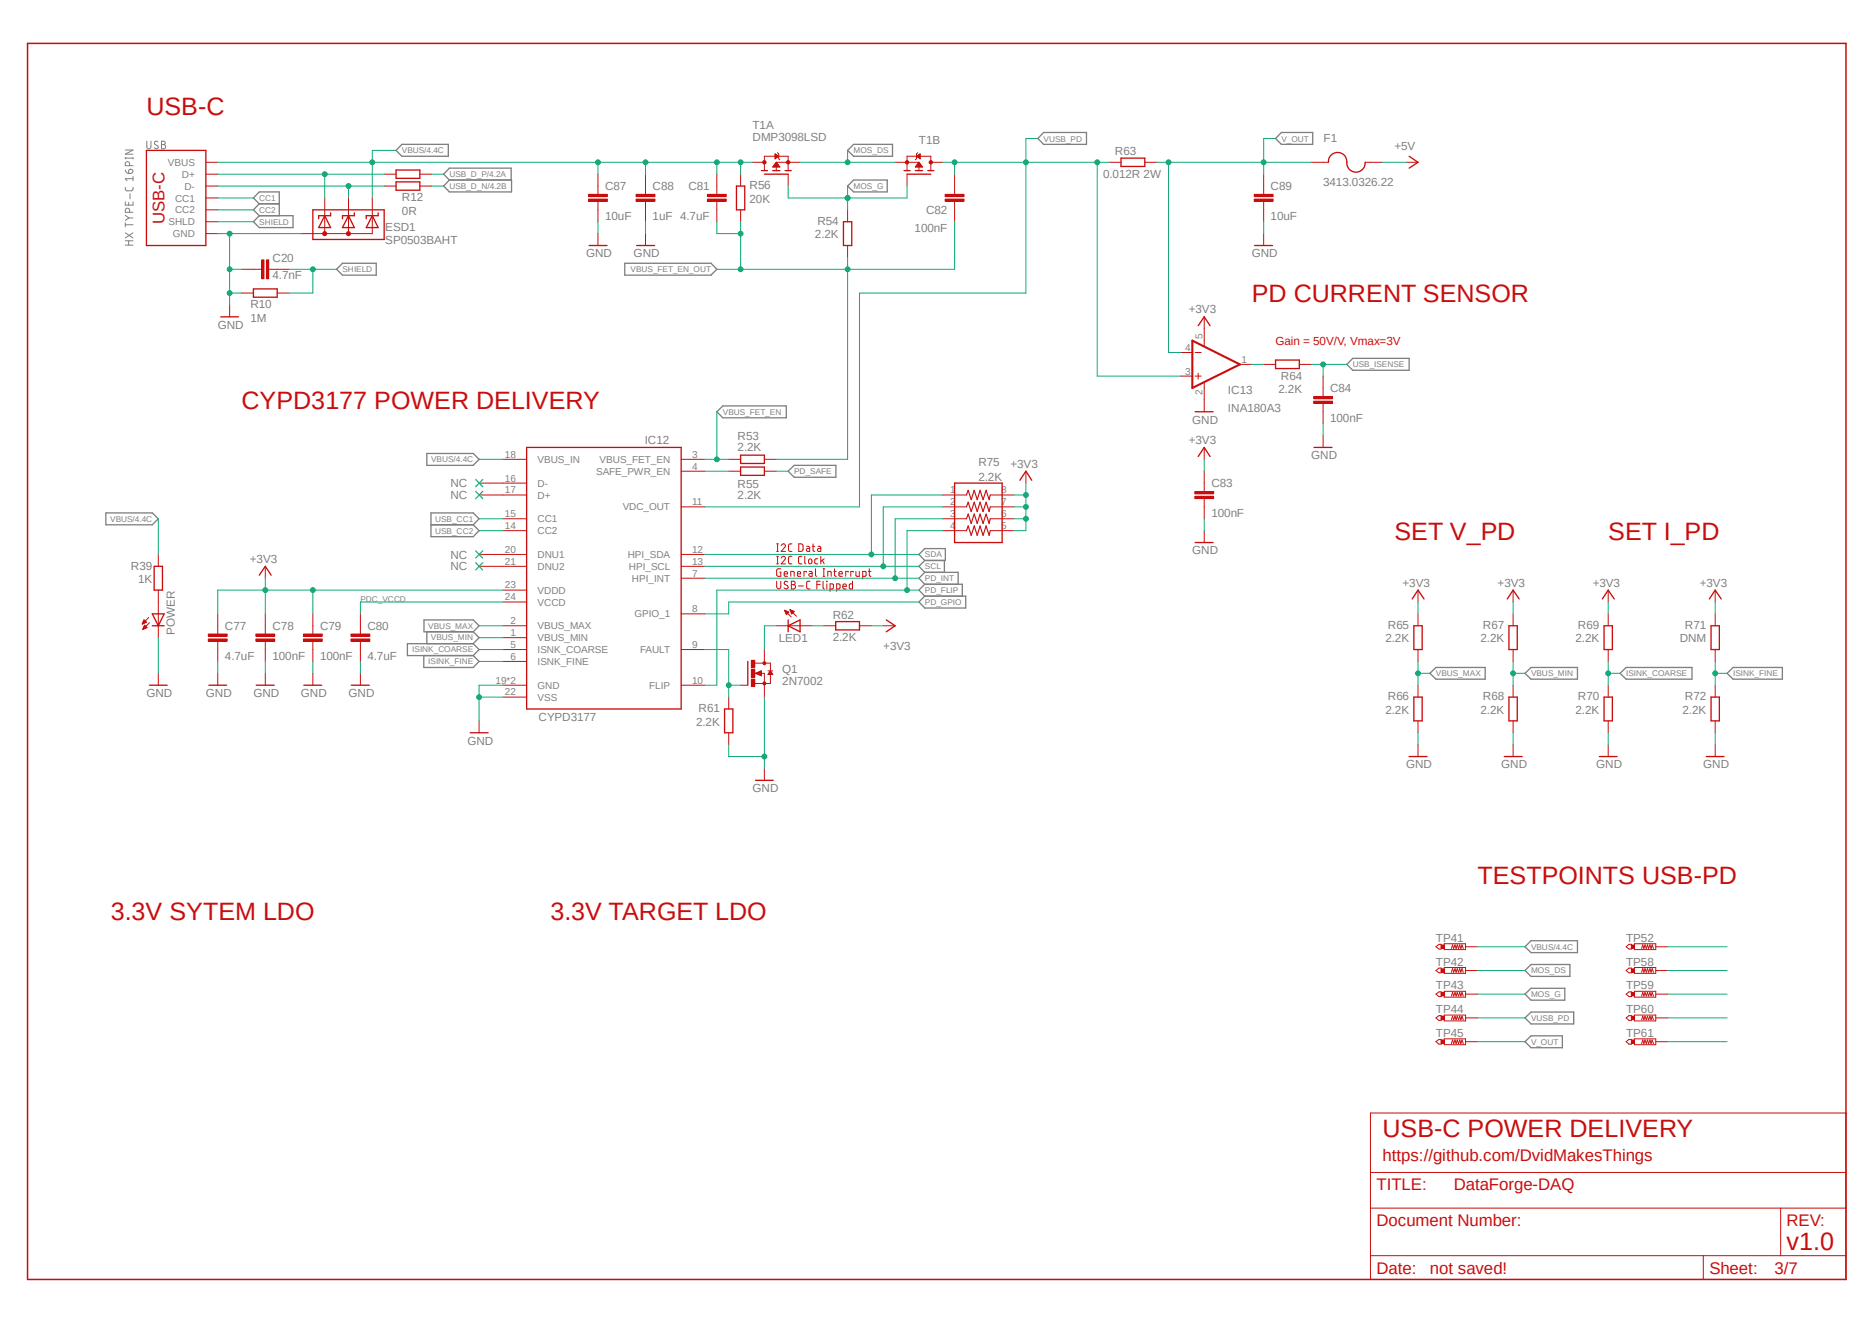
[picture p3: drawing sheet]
<svg xmlns="http://www.w3.org/2000/svg" width="420mm" height="297mm" viewBox="0 0 420 297" stroke-linecap="round" stroke-linejoin="round" font-family="sans-serif">
<defs><g id="words">
<g font-size="5.6" fill="#c90d0c">
<text x="32.8" y="25.7">USB-C</text>
<text x="280.8" y="67.7">PD CURRENT SENSOR</text>
<text x="54.2" y="91.7">CYPD3177 POWER DELIVERY</text>
<text x="312.8" y="121">SET V_PD</text>
<text x="360.8" y="121">SET I_PD</text>
<text x="331.5" y="198.4">TESTPOINTS USB-PD</text>
<text x="24.8" y="206.4">3.3V SYTEM LDO</text>
<text x="123.5" y="206.4">3.3V TARGET LDO</text>
<text x="310.2" y="255">USB-C POWER DELIVERY</text>
<text x="400.8" y="280.3">v1.0</text>
</g>
<g font-size="3.8" fill="#c90d0c">
<text x="36.9" y="50.2" transform="rotate(-90 36.9 50.2)">USB-C</text>
<text x="310.2" y="260.3">https://github.com/DvidMakesThings</text>
<text x="308.8" y="267">TITLE:</text>
<text x="326.1" y="267">DataForge-DAQ</text>
<text x="308.8" y="275">Document Number:</text>
<text x="400.8" y="275">REV:</text>
<text x="308.8" y="285.7">Date:</text>
<text x="320.8" y="285.7">not saved!</text>
<text x="383.5" y="285.7">Sheet:</text>
<text x="398.2" y="285.7">3/7</text>
</g>
<g font-size="2.6" fill="#808080">
<text x="168.8" y="28.9">T1A</text>
<text x="168.8" y="31.6">DMP3098LSD</text>
<text x="206.2" y="32.4">T1B</text>
<text x="250.1" y="34.8">R63</text>
<text x="297" y="31.9">F1</text>
<text x="312.8" y="33.7">+5V</text>
<text x="247.5" y="39.9">0.012R 2W</text>
<text x="296.8" y="41.7">3413.0326.22</text>
<text x="90.2" y="45.2">R12</text>
<text x="135.8" y="42.7">C87</text>
<text x="146.4" y="42.7">C88</text>
<text x="154.4" y="42.7">C81</text>
<text x="168.1" y="45.5">20K</text>
<text x="168.1" y="42.5">R56</text>
<text x="285.1" y="42.7">C89</text>
<text x="86.4" y="51.7">ESD1</text>
<text x="90.2" y="48.1">0R</text>
<text x="135.8" y="49.3">10uF</text>
<text x="146.4" y="49.3">1uF 4.7uF</text>
<text x="182.8" y="53.5">2.2K</text>
<text x="183.4" y="50.5">R54</text>
<text x="205.2" y="52">100nF</text>
<text x="207.8" y="48">C82</text>
<text x="285.1" y="49.3">10uF</text>
<text x="61.1" y="58.7">C20</text>
<text x="86.4" y="54.7">SP0503BAHT</text>
<text x="131.5" y="57.7">GND</text>
<text x="142.1" y="57.7">GND</text>
<text x="280.8" y="57.7">GND</text>
<text x="61.1" y="62.7">4.7nF</text>
<text x="56.2" y="69.2">R10</text>
<text x="266.7" y="70.3">+3V3</text>
<text x="48.9" y="73.7">GND</text>
<text x="56.2" y="72.1">1M</text>
<text x="275.5" y="88.4">IC13</text>
<text x="286.8" y="88.1">2.2K</text>
<text x="287.4" y="85.2">R64</text>
<text x="298.4" y="88">C84</text>
<text x="267.5" y="95">GND</text>
<text x="275.5" y="92.4">INA180A3</text>
<text x="298.4" y="94.7">100nF</text>
<text x="144.7" y="99.6">IC12</text>
<text x="165.5" y="101.2">2.2K</text>
<text x="165.5" y="98.8">R53</text>
<text x="266.7" y="99.6">+3V3</text>
<text x="219.5" y="107.9">2.2K</text>
<text x="219.5" y="104.4">R75</text>
<text x="226.7" y="104.9">+3V3</text>
<text x="294.2" y="103">GND</text>
<text x="101" y="109.3">NC</text>
<text x="101" y="112">NC</text>
<text x="165.5" y="111.8">2.2K</text>
<text x="165.5" y="109.5">R55</text>
<text x="271.8" y="109.3">C83</text>
<text x="271.8" y="116">100nF</text>
<text x="101" y="125.3">NC</text>
<text x="267.5" y="124.4">GND</text>
<text x="29.4" y="127.8">R39</text>
<text x="31" y="130.8">1K</text>
<text x="56" y="126.2">+3V3</text>
<text x="101" y="128">NC</text>
<text x="314.7" y="131.6">+3V3</text>
<text x="336" y="131.6">+3V3</text>
<text x="357.3" y="131.6">+3V3</text>
<text x="381.3" y="131.6">+3V3</text>
<text x="39.2" y="142.5" transform="rotate(-90 39.2 142.5)">POWER</text>
<text x="50.5" y="141.3">C77</text>
<text x="61.1" y="141.3">C78</text>
<text x="71.8" y="141.3">C79</text>
<text x="82.4" y="141.3">C80</text>
<text x="186.8" y="143.8">2.2K</text>
<text x="186.8" y="138.8">R62</text>
<text x="311.4" y="141.1">R65</text>
<text x="332.7" y="141.1">R67</text>
<text x="354" y="141.1">R69</text>
<text x="378" y="141.1">R71</text>
<text x="50.5" y="148">4.7uF</text>
<text x="61.1" y="148">100nF</text>
<text x="71.8" y="148">100nF</text>
<text x="82.4" y="148">4.7uF</text>
<text x="174.7" y="144.1">LED1</text>
<text x="198.2" y="145.7">+3V3</text>
<text x="310.8" y="144.1">2.2K</text>
<text x="332.1" y="144.1">2.2K</text>
<text x="353.5" y="144.1">2.2K</text>
<text x="376.8" y="144.1">DNM</text>
<text x="175.5" y="153.7">2N7002</text>
<text x="175.5" y="151">Q1</text>
<text x="32.9" y="156.4">GND</text>
<text x="46.2" y="156.4">GND</text>
<text x="56.8" y="156.4">GND</text>
<text x="67.5" y="156.4">GND</text>
<text x="78.2" y="156.4">GND</text>
<text x="120.8" y="161.7">CYPD3177</text>
<text x="156.7" y="159.8">R61</text>
<text x="310.8" y="160.1">2.2K</text>
<text x="311.4" y="157.1">R66</text>
<text x="332.1" y="160.1">2.2K</text>
<text x="332.7" y="157.1">R68</text>
<text x="353.5" y="160.1">2.2K</text>
<text x="354" y="157.1">R70</text>
<text x="377.5" y="160.1">2.2K</text>
<text x="378" y="157.1">R72</text>
<text x="104.9" y="167">GND</text>
<text x="156.2" y="162.8">2.2K</text>
<text x="315.5" y="172.4">GND</text>
<text x="336.8" y="172.4">GND</text>
<text x="358.1" y="172.4">GND</text>
<text x="382.1" y="172.4">GND</text>
<text x="168.8" y="177.7">GND</text>
<text x="322.2" y="211.3">TP41</text>
<text x="364.8" y="211.3">TP52</text>
<text x="322.2" y="216.6">TP42</text>
<text x="322.2" y="222">TP43</text>
<text x="364.8" y="216.6">TP58</text>
<text x="364.8" y="222">TP59</text>
<text x="322.2" y="227.3">TP44</text>
<text x="364.8" y="227.3">TP60</text>
<text x="322.2" y="232.6">TP45</text>
<text x="364.8" y="232.6">TP61</text>
</g>
<text font-size="2.6" fill="#c90d0c" x="286.2" y="77.3">Gain = 50V/V, Vmax=3V</text>
<g font-size="2.2" fill="#808080">
<text x="37.7" y="37.2">VBUS</text>
<text x="40.8" y="39.9">D+</text>
<text x="39.3" y="45.2">CC1</text>
<text x="39.3" y="47.9">CC2</text>
<text x="41.4" y="42.5">D-</text>
<text x="37.8" y="50.5">SHLD</text>
<text x="38.8" y="53.2">GND</text>
<text x="269.8" y="76" transform="rotate(-90 269.8 76)">5</text>
<text x="265.9" y="78.7">4</text>
<text x="278.5" y="81.4">1</text>
<text x="265.9" y="84">3</text>
<text x="269.8" y="88.6" transform="rotate(-90 269.8 88.6)">2</text>
<text x="113.3" y="102.7">18</text>
<text x="120.6" y="103.8">VBUS_IN</text>
<text x="133.7" y="106.5">SAFE_PWR_EN</text>
<text x="134.5" y="103.8">VBUS_FET_EN</text>
<text x="155.3" y="102.7">3</text>
<text x="155.3" y="105.4">4</text>
<text x="113.3" y="108">16</text>
<text x="113.3" y="110.7">17</text>
<text x="120.6" y="109.2">D-</text>
<text x="120.6" y="111.8">D+</text>
<text x="155.3" y="113.3">11</text>
<text x="213.1" y="110.7">1</text>
<text x="213.1" y="113.3">2</text>
<text x="224.6" y="110.7">8</text>
<text x="224.6" y="113.3">7</text>
<text x="113.3" y="118.7">14</text>
<text x="113.3" y="116">15</text>
<text x="120.6" y="119.8">CC2</text>
<text x="120.6" y="117.2">CC1</text>
<text x="139.7" y="114.5">VDC_OUT</text>
<text x="213.1" y="116">3</text>
<text x="213.1" y="118.7">4</text>
<text x="224.6" y="116">6</text>
<text x="224.6" y="118.7">5</text>
<text x="113.3" y="124">20</text>
<text x="120.6" y="125.2">DNU1</text>
<text x="140.8" y="125.2">HPI_SDA</text>
<text x="155.3" y="124">12</text>
<text x="113.3" y="132">23</text>
<text x="113.3" y="126.7">21</text>
<text x="120.6" y="127.8">DNU2</text>
<text x="141.1" y="127.8">HPI_SCL</text>
<text x="141.8" y="130.5">HPI_INT</text>
<text x="155.3" y="129.3">7</text>
<text x="155.3" y="126.7">13</text>
<text x="113.3" y="134.7">24</text>
<text x="120.6" y="133.2">VDDD</text>
<text x="120.6" y="135.8">VCCD</text>
<text x="155.3" y="137.3">8</text>
<text x="114.5" y="142.7">1</text>
<text x="114.5" y="140">2</text>
<text x="120.6" y="143.8">VBUS_MIN</text>
<text x="120.6" y="141.2">VBUS_MAX</text>
<text x="142.3" y="138.5">GPIO_1</text>
<text x="114.5" y="145.3">5</text>
<text x="114.5" y="148">6</text>
<text x="120.6" y="146.5">ISNK_COARSE</text>
<text x="120.6" y="149.2">ISNK_FINE</text>
<text x="143.6" y="146.5">FAULT</text>
<text x="155.3" y="145.3">9</text>
<text x="111.2" y="153.3">19*2</text>
<text x="113.3" y="156">22</text>
<text x="120.6" y="154.5">GND</text>
<text x="145.7" y="154.5">FLIP</text>
<text x="155.3" y="153.3">10</text>
<text x="120.6" y="157.2">VSS</text>
</g>
<g font-size="1.9" fill="#808080">
<text x="90.2" y="34.4">VBUS/4.4C</text>
<text x="191.5" y="34.4">MOS_DS</text>
<text x="234.1" y="31.7">VUSB_PD</text>
<text x="287.5" y="31.7">V_OUT</text>
<text x="100.8" y="39.7">USB_D_P/4.2A</text>
<text x="58.2" y="45.1">CC1</text>
<text x="58.2" y="47.8">CC2</text>
<text x="100.8" y="42.4">USB_D_N/4.2B</text>
<text x="191.5" y="42.4">MOS_G</text>
<text x="58.2" y="50.4">SHIELD</text>
<text x="76.8" y="61">SHIELD</text>
<text x="141.5" y="61">VBUS_FET_EN_OUT</text>
<text x="303.5" y="82.4">USB_ISENSE</text>
<text x="162.2" y="93">VBUS_FET_EN</text>
<text x="96.7" y="103.7">VBUS/4.4C</text>
<text x="178.2" y="106.4">PD_SAFE</text>
<text x="24.7" y="117">VBUS/4.4C</text>
<text x="97.6" y="117">USB_CC1</text>
<text x="97.6" y="119.7">USB_CC2</text>
<text x="207.5" y="125.1">SDA</text>
<text x="207.5" y="127.7">SCL</text>
<text x="207.5" y="130.4">PD_INT</text>
<text x="80.9" y="135">PDC_VCCD</text>
<text x="207.5" y="135.7">PD_GPIO</text>
<text x="207.5" y="133.1">PD_FLIP</text>
<text x="96.1" y="141">VBUS_MAX</text>
<text x="96.7" y="143.7">VBUS_MIN</text>
<text x="92.5" y="146.3">ISINK_COARSE</text>
<text x="96.1" y="149">ISINK_FINE</text>
<text x="322.2" y="151.7">VBUS_MAX</text>
<text x="343.5" y="151.7">VBUS_MIN</text>
<text x="364.8" y="151.7">ISINK_COARSE</text>
<text x="388.8" y="151.7">ISINK_FINE</text>
<text x="343.5" y="213">VBUS/4.4C</text>
<text x="343.5" y="218.4">MOS_DS</text>
<text x="343.5" y="223.7">MOS_G</text>
<text x="343.5" y="229">VUSB_PD</text>
<text x="343.5" y="234.4">V_OUT</text>
</g>
</g></defs>
<path d="M5.6 9.4l408.9 278.2M414.5 9.4l-408.9 278.2" fill="none" stroke="#fff" stroke-width=".22"/>
<g fill="none" stroke="#808080" stroke-width=".22">
<path d="M28.1 38.1a.8 .8 0 0 0 .8 .8M28.1 35.3v.3M28.1 35.5h1.7M28.1 33.7h1.7l-1.7 .9h1.7M28.9 38.1a.49 .49 0 0 1 .8 .1 .49 .49 0 0 1-.4 .7h-.4zM29.1 37.2v-.5a.49 .49 0 0 0-.5-.5 .49 .49 0 0 0-.5 .5v.5h1.7M29.8 35.3v.3M29.8 39.6v1M32.9 31.7v1.2a.47 .47 0 0 0 .5 .5 .47 .47 0 0 0 .5-.5v-1.2M35.4 31.8a.44 .44 0 0 0-.5-.1 .44 .44 0 0 0-.2 .6l.8 .5a.4 .4 0 0 1-.4 .6l-.5-.3M36.2 31.7h.5a.38 .38 0 0 1 .4 .3 .38 .38 0 0 1-.4 .4 .49 .49 0 0 1 .5 .5 .49 .49 0 0 1-.5 .5h-.5zM36.2 32.4h.5"/>
<path d="M28.1 42l.1 .6 .3 .2h1.1l.2-.8M28.1 55h1.7M28.1 54h1.7M28.1 52.2l1.7 1.2M28.1 50.4h1.7M28.1 45.3v.7h1.7v-.7M28.1 50v.9M28.1 48.3l.8 .6M28.9 45.4v.6M28.9 54v1M28.9 48.9l-.8 .5M28.9 48.9h.9"/>
<path d="M29.1 47.6v-.4a.49 .49 0 0 0-.5-.5 .49 .49 0 0 0-.5 .5v.4h1.7M29.2 43.5v1.1M29.8 52.2l-1.7 1.2M29.8 40.1h-1.7l.4 .5"/>
</g>
<g fill="none" stroke="#808080" stroke-width=".3">
<path d="M90.2 32.4h10.4v2.7h-10.4l-1.3-1.4zM190.2 33.7l1.3-1.3h8.7v2.7h-8.7zM234.1 29.7h9.7v2.7h-9.7l-1.3-1.3zM287.5 29.7h7v2.7h-7l-1.3-1.3zM58.2 45.7l-1.3-1.3 1.3-1.3h4.5v5.3M58.2 45.7h4.5M58.2 45.7l-1.3 1.4 1.3 1.3M58.2 48.4h7.5v2.7h-7.5l-1.3-1.4zM76.8 59.1h7.6v2.6h-7.6l-1.3-1.3zM100.8 40.4l-1.3-1.3 1.3-1.4h13.9v2.7M100.8 40.4h14v2.7h-14l-1.3-1.4zM140.2 59.1h19.3l1.3 1.3-1.3 1.3h-19.3z"/>
<path d="M190.2 41.7l1.3-1.3h7.6v2.7h-7.6zM160.8 92.4l1.4-1.3h14.2v2.6h-14.2zM303.5 80.4h12.6v2.7h-12.6l-1.3-1.4zM23.7 115.1h10.5l1.3 1.3-1.3 1.3h-10.5zM95.8 101.7h10.4l1.3 1.3-1.3 1.4h-10.4zM96.7 117.7h9.5M96.7 115.1h9.5l1.3 1.3-1.3 1.3 1.3 1.3-1.3 1.4h-9.5zM176.8 105.7l1.4-1.3h9.3v2.7h-9.3zM95.1 139.1h11.1l1.3 1.3-1.3 1.3h-11.1zM207.5 123.1h4.6v2.6h-4.6l-1.3-1.3zM207.5 125.7l-1.3 1.3 1.3 1.4M207.5 128.4h7.5v2.7"/>
<path d="M207.5 128.4l-1.3 1.3 1.3 1.4M207.5 131.1h8.4v2.6M207.5 133.7h9.2v2.7h-9.2l-1.3-1.4zM207.5 131.1l-1.3 1.3 1.3 1.3M211.9 125.7v2.7M95.1 147.1v2.6h11.1l1.3-1.3-1.3-1.3M95.8 141.7v2.7M106.2 141.7l1.3 1.3-1.3 1.4M106.2 144.4h-14.8v2.7h14.8M106.2 144.4l1.3 1.3-1.3 1.4M320.8 151l1.4-1.3h11v2.7h-11zM342.1 151l1.4-1.3h10.4v2.7h-10.4z"/>
<path d="M363.5 151l1.3-1.3h14.8v2.7h-14.8zM387.5 151l1.3-1.3h11.1v2.7h-11.1zM342.1 212.4l1.4-1.4h10.4v2.7h-10.4zM342.1 217.7l1.4-1.3h8.7v2.6h-8.7zM342.1 223l1.4-1.3h7.6v2.7h-7.6zM342.1 228.3l1.4-1.3h9.6v2.7h-9.6zM342.1 233.7l1.4-1.3h7v2.6h-7z"/>
</g>
<g fill="none" stroke="#c90d0c" stroke-width=".22">
<path d="M46.2 39.1h2.7M46.2 36.4h2.7M86.2 39.1h2.7M94.2 39.1h2.7M46.2 41.7h2.7M46.2 52.4h2.7M46.2 44.4h2.7M46.2 47.1h2.7M46.2 49.7h2.7M86.2 41.7h2.7M94.2 41.7h2.7M51.5 68.4v2.7"/>
<path d="M56.9 60.4h1.8M60.3 60.4h1.9M32 139.9h.1M32 139.8h.3M32 139.7h.6M32.1 139.6h.7M32.1 139.5h.7M32.2 139.4h.5M32.2 139.3h.4M32.3 139.2h.2M32.3 139.1l.6 .5-1 .4zM32.3 139.1h.1"/>
<path d="M33.4 138.5l-1.5 1.5M33.5 139.7l-1.5 1.5M35.5 124.4v2.6M35.5 132.4v10.6M174.2 130.4v1.2a.47 .47 0 0 0 .5 .5 .47 .47 0 0 0 .5-.5v-1.2M174.2 123.7h.4M174.2 122h.4M174.2 126.5h.4M174.2 124.8h.4M174.5 122v1.7M174.5 124.8v1.7M175.2 127.6h-.6l-.3 .2-.1 1.1 .3 .3 .7 .1v-.9h-.3"/>
<path d="M175.3 122.4a.48 .48 0 0 1 .5-.4 .48 .48 0 0 1 .4 .6l-.9 1.1h.9M175.3 125.2a.48 .48 0 0 1 .5-.4 .48 .48 0 0 1 .4 .6l-.9 1.1h.9M175.9 128.7h.8v-.2a.38 .38 0 0 0-.4-.3 .38 .38 0 0 0-.4 .3l.1 .7 .7 .1M176.7 130.6a.44 .44 0 0 0-.5-.2 .44 .44 0 0 0-.2 .6l.7 .4a.4 .4 0 0 1 .1 .4 .4 .4 0 0 1-.4 .3l-.5-.2M177.4 129.3v-1.1l.7 .1 .1 1M177.5 130.4h.5a.38 .38 0 0 1 .4 .4 .38 .38 0 0 1-.4 .3 .49 .49 0 0 1 .5 .5 .49 .49 0 0 1-.5 .5h-.5zM177.5 131.1h.5M177.7 122h-.6l-.2 .4 .1 1.1 .7 .2M177.7 124.8h-.6l-.2 .4 .1 1.1 .7 .2M178.9 128.7h.7a.38 .38 0 0 0-.2-.5 .38 .38 0 0 0-.5 .3v.7l.7 .1M179.1 131.4h1.2M179.2 122h.7l.2 .2 .1 1-.3 .5h-.7z"/>
<path d="M179.9 124.8h-.6l-.1 .4v1.1l.7 .2M180.6 124.8v1.4l.2 .3M180.9 128.4v-.2h-.5v1.1M181 122.6h.5l.2 .3v.8h-.5a.34 .34 0 0 1-.3-.3 .34 .34 0 0 1 .3-.4h.5M181.5 128.2h.6l.1 .2v.9l-.6-.1a.31 .31 0 0 1-.1-.3 .31 .31 0 0 1 .3-.2h.4M181.6 125.4a.41 .41 0 0 1 .6 .3v.4a.39 .39 0 0 1-.3 .4 .39 .39 0 0 1-.5-.2v-.6zM181.7 130.4h-.6l-.1 .4v1.1l.7 .2M182.2 122.6h.6M182.4 122v1.4l.4 .3M183 127.6v1.4l.2 .3M183.3 131.1h.7M183.5 125.3l-.5 .1-.2 .2v.8l.7 .1"/>
<path d="M183.5 122.6h.5l.1 .3v.8h-.4a.34 .34 0 0 1-.3-.3 .34 .34 0 0 1 .3-.4h.4M184 130.4h-.7v1.7M184.1 124.8v1.7M184.5 125.7l.4 .8M184.7 130.4v1.4l.3 .3M184.7 129.3h.3M184.7 127.6h.3M184.8 127.6v1.7M184.9 125.3l-.8 .6M185.5 130.4v.1zM185.5 131v1.1M185.7 129.3v-1.1h.7l.1 1.1"/>
<path d="M186.2 132.1l.7-.1 .1-.8-.2-.2h-.6v1.7M187.1 128.2h.5M187.2 127.6v1.4l.4 .3M187.7 132.1l.7-.1 .1-.8-.2-.2h-.6v1.7M188.2 128.7h.8a.4 .4 0 0 0-.3-.5 .4 .4 0 0 0-.5 .3l.1 .7 .7 .1M189.1 131.5h.8a.4 .4 0 0 0-.3-.5 .4 .4 0 0 0-.5 .4l.2 .7h.6M190.3 128.4v-.2h-.6v1.1M191.3 130.4v1.7h-.6l-.2-1 .8-.1M191.4 128.4v-.2h-.5v1.1M192 128.2v.8l.3 .3h.5v-1.1M193.5 129.3l.8-.1-.1-1h-.7v1.7M194.8 128.2h.6"/>
<path d="M195 127.6v1.4l.4 .3M32 141.1h.1M32.1 141.1h.2M32.1 141h.5M32.2 140.8h.6M32.2 140.8h.8M32.3 140.7h.6M32.3 140.5h.5M32.3 140.5h.4M32.4 140.4h.2M32.4 140.3l-.4 .9M32.4 140.3l.6 .5"/>
<path d="M32.4 140.3h.1M33 140.8l-1 .4M35.5 151v2.7M307.5 249.7h106.6v37.3h-106.6zM307.5 271h106.6M307.5 263h106.6M399.5 271v10.7M307.5 281.7h106.6M382.1 281.7v5.3"/>
</g>
<path d="M6.2 9.7h407.9v277.3h-407.9z" fill="none" stroke="#c90d0c" stroke-width=".34"/>
<path d="M32.9 33.7h13.3v21.4h-13.3zM88.9 38.1h5.3v1.9h-5.3zM88.9 40.8h5.3v1.9h-5.3zM49.5 71.1h4M34.2 137.7h2.6l-1.3 2.7zM34.6 127h1.8v5.4h-1.8zM33.5 153.7h4M34.2 140.4h2.6" fill="none" stroke="#c90d0c" stroke-width=".3"/>
<path d="M58.7 58.3h.5v4.2h-.5z" fill-rule="evenodd" fill="#c90d0c"/>
<path d="M58.7 58.3h.5v4.2h-.5z" fill="none" stroke="#c90d0c" stroke-width=".22"/>
<path d="M59.8 58.3h.5v4.2h-.5z" fill-rule="evenodd" fill="#c90d0c"/>
<g fill="none" stroke="#c90d0c" stroke-width=".22">
<path d="M59.8 58.3h.5v4.2h-.5zM54.2 60.4h2.7M54.2 65.7h2.7M62.2 60.4h2.7M62.2 65.7h2.7M112.8 103h5.4M112.8 119h5.4M112.8 116.4h5.4M112.8 108.4h5.4M112.8 111h5.4M152.8 103h5.4M152.8 105.7h5.4"/>
<path d="M152.8 113.7h5.4M112.8 132.4h5.4M112.8 135h5.4M112.8 124.4h5.4M112.8 127h5.4M152.8 129.7h5.4M152.8 137.7h5.4M152.8 124.4h5.4M152.8 127h5.4M48.9 140.4v1.8M48.9 143.8v1.9M112.8 153.7h5.4"/>
<path d="M112.8 156.4h5.4M112.8 143h5.4M112.8 140.4h5.4M112.8 145.7h5.4M112.8 148.4h5.4M152.8 153.7h5.4M152.8 145.7h5.4"/>
</g>
<path d="M56.9 64.8h5.3v1.9h-5.3zM118.2 100.4h34.6v58.6h-34.6z" fill="none" stroke="#c90d0c" stroke-width=".3"/>
<path d="M46.7 143.3h4.3v.5h-4.3z" fill-rule="evenodd" fill="#c90d0c"/>
<path d="M46.7 143.3h4.3v.5h-4.3z" fill="none" stroke="#c90d0c" stroke-width=".22"/>
<path d="M46.7 142.2h4.3v.5h-4.3z" fill-rule="evenodd" fill="#c90d0c"/>
<path d="M48.9 137.7v2.7M46.7 142.2h4.3v.5h-4.3zM48.9 145.7v2.7M59.5 140.4v1.8M59.5 143.8v1.9" fill="none" stroke="#c90d0c" stroke-width=".22"/>
<path d="M57.4 143.3h4.2v.5h-4.2z" fill-rule="evenodd" fill="#c90d0c"/>
<path d="M57.4 143.3h4.2v.5h-4.2z" fill="none" stroke="#c90d0c" stroke-width=".22"/>
<path d="M57.4 142.2h4.2v.5h-4.2z" fill-rule="evenodd" fill="#c90d0c"/>
<path d="M59.5 137.7v2.7M57.4 142.2h4.2v.5h-4.2zM59.5 145.7v2.7M70.2 140.4v1.8M70.2 143.8v1.9" fill="none" stroke="#c90d0c" stroke-width=".22"/>
<path d="M68.1 143.3h4.2v.5h-4.2z" fill-rule="evenodd" fill="#c90d0c"/>
<path d="M68.1 143.3h4.2v.5h-4.2z" fill="none" stroke="#c90d0c" stroke-width=".22"/>
<path d="M68.1 142.2h4.2v.5h-4.2z" fill-rule="evenodd" fill="#c90d0c"/>
<path d="M70.2 137.7v2.7M68.1 142.2h4.2v.5h-4.2zM70.2 145.7v2.7M80.9 140.4v1.8M80.9 143.8v1.9" fill="none" stroke="#c90d0c" stroke-width=".22"/>
<path d="M78.7 143.3h4.3v.5h-4.3z" fill-rule="evenodd" fill="#c90d0c"/>
<path d="M78.7 143.3h4.3v.5h-4.3z" fill="none" stroke="#c90d0c" stroke-width=".22"/>
<path d="M78.7 142.2h4.3v.5h-4.3z" fill-rule="evenodd" fill="#c90d0c"/>
<g fill="none" stroke="#c90d0c" stroke-width=".22">
<path d="M171.5 38.3v-3.2h5.3v3.2M174.4 34.2l.3 .3v1.1l.3 .3M176.8 36.4h-2.6v1.9M190.2 47.1v2.6M190.2 55.1v2.6M107.5 108.4h5.3M107.5 111h5.3M163.5 103h2.7M163.5 105.7h2.7M171.5 103h2.7M171.5 105.7h2.7M59.5 127v2.7"/>
<path d="M80.9 137.7v2.7M107.5 124.4h5.3M107.5 127h5.3M48.9 151v2.7M59.5 151v2.7M70.2 151v2.7M78.7 142.2h4.3v.5h-4.3zM80.9 145.7v2.7M80.9 151v2.7M107.5 161.7v2.7"/>
</g>
<g fill="none" stroke="#c90d0c" stroke-width=".3">
<path d="M170.8 38.3h1.4M171.5 39.1h5.3M173.4 38.3h1.6M176.1 38.3h1.4M189.2 49.7h1.9v5.4h-1.9zM166.2 102.1h5.3v1.9h-5.3zM166.2 104.8h5.3v1.8h-5.3zM58.2 129l1.3-2 1.3 2M46.9 153.7h3.9M57.5 153.7h4M68.2 153.7h4M78.8 153.7h4"/>
<path d="M105.5 164.4h4"/>
</g>
<circle cx="176.8" cy="36.4" r=".38" fill="#c90d0c"/>
<circle cx="176.8" cy="36.4" r=".38" fill="none" stroke="#c90d0c" stroke-width=".22"/>
<circle cx="171.5" cy="36.4" r=".38" fill="#c90d0c"/>
<g fill="none" stroke="#c90d0c" stroke-width=".22">
<path d="M168.8 36.4h2.7M173.4 37.4h1.5M173.5 37.3h1.4M173.5 37.3h1.3M173.6 37.1h1.1M173.7 37h1M173.7 37h.9M173.8 36.9h.7M173.9 34.5v1.1M173.9 34.5l.8 .6-.8 .5M173.9 35.6h.1M173.9 35.5h.1"/>
<path d="M173.9 35.4h.3M173.9 35.3h.4M173.9 35.2h.6M173.9 35.1h.7M173.9 35h.7M173.9 34.9h.6M173.9 34.8h.4M173.9 34.7h.3M173.9 34.5l.1 .1M173.9 36.7h.5M174 36.7h.4M174 36.6h.3"/>
<path d="M174.1 36.4h.1M174.2 36.4l.8 1.1h-1.6zM176.8 36.4h2.7M176.8 39.1v2.6M203.5 36.4h2.7v1.9M203.5 38.3v-3.2h5.3v3.2M205.9 34.2l-.3 .3v1.1l-.2 .3"/>
<circle cx="171.5" cy="36.4" r=".38"/>
</g>
<path d="M202.8 38.3h1.4M203.5 39.1h5.3M205.4 38.3h1.6M208.2 38.3h1.3" fill="none" stroke="#c90d0c" stroke-width=".3"/>
<circle cx="203.5" cy="36.4" r=".38" fill="#c90d0c"/>
<circle cx="203.5" cy="36.4" r=".38" fill="none" stroke="#c90d0c" stroke-width=".22"/>
<circle cx="208.8" cy="36.4" r=".38" fill="#c90d0c"/>
<g fill="none" stroke="#c90d0c" stroke-width=".22">
<path d="M166.2 39.1v2.6M200.8 36.4h2.7M203.5 39.1v2.6M205.4 37.4h1.5M205.4 37.3h1.5M205.5 37.3h1.3M205.6 37.1h1.1M205.7 35.1h.7M205.7 35h.7M205.7 37h.9M205.8 36.9h.7M205.9 35.2h.5"/>
<path d="M205.9 34.9h.5M205.9 36.7h.5M206 36.7h.4M206 35.3h.4M206 34.8h.4M206 36.6h.3M206.1 35.4h.3M206.1 34.7h.3M206.1 36.4h.1M206.2 36.4l.8 1.1h-1.6zM206.3 35.5h.1M206.3 34.6h.1"/>
<path d="M206.4 34.5v1.1M206.4 34.5l-.8 .6 .8 .5M206.4 35.6h.1M206.4 34.5l.1 .1M208.8 36.4h2.7M160.8 41.7v1.9M160.8 45.2v1.9M166.2 47.1v2.6"/>
<circle cx="208.8" cy="36.4" r=".38"/>
</g>
<path d="M165.2 41.7h1.9v5.4h-1.9z" fill="none" stroke="#c90d0c" stroke-width=".3"/>
<path d="M158.7 44.7h4.2v.5h-4.2z" fill-rule="evenodd" fill="#c90d0c"/>
<path d="M158.7 44.7h4.2v.5h-4.2z" fill="none" stroke="#c90d0c" stroke-width=".22"/>
<path d="M158.7 43.6h4.2v.5h-4.2z" fill-rule="evenodd" fill="#c90d0c"/>
<path d="M160.8 39.1v2.6M158.7 43.6h4.2v.5h-4.2zM160.8 47.1v2.6M214.2 41.7v1.9M214.2 45.2v1.9" fill="none" stroke="#c90d0c" stroke-width=".22"/>
<path d="M212 44.7h4.3v.5h-4.3z" fill-rule="evenodd" fill="#c90d0c"/>
<path d="M212 44.7h4.3v.5h-4.3z" fill="none" stroke="#c90d0c" stroke-width=".22"/>
<path d="M212 43.6h4.3v.5h-4.3z" fill-rule="evenodd" fill="#c90d0c"/>
<path d="M214.2 39.1v2.6M212 43.6h4.3v.5h-4.3zM214.2 47.1v2.6M166.2 153.7h1.6M169.2 151h2.3v2.7M169.4 148.8h3.4v1.7M171.5 148.4v.4M172.3 150.5h1.1M172.8 151.2v2.1h-3.4" fill="none" stroke="#c90d0c" stroke-width=".22"/>
<path d="M167.8 148.4v5.3" fill="none" stroke="#c90d0c" stroke-width=".3"/>
<path d="M171.2 148.5l.3-.1 .2 .1v.5l-.2 .1-.3-.1z" fill-rule="evenodd" fill="#c90d0c"/>
<path d="M171.2 148.5l.3-.1 .2 .1v.5l-.2 .1-.3-.1z" fill="none" stroke="#c90d0c" stroke-width=".22"/>
<path d="M171.2 153.1l.3-.1 .2 .1v.4l-.2 .2-.3-.2z" fill-rule="evenodd" fill="#c90d0c"/>
<path d="M171.2 153.1l.3-.1 .2 .1v.4l-.2 .2-.3-.2z" fill="none" stroke="#c90d0c" stroke-width=".22"/>
<path d="M168.6 152.4h.7v1.6h-.7z" fill-rule="evenodd" fill="#c90d0c"/>
<path d="M168.6 152.4h.7v1.6h-.7z" fill="none" stroke="#c90d0c" stroke-width=".22"/>
<path d="M168.6 148.1h.7v1.6h-.7z" fill-rule="evenodd" fill="#c90d0c"/>
<path d="M168.6 148.1h.7v1.6h-.7z" fill="none" stroke="#c90d0c" stroke-width=".22"/>
<path d="M168.6 150.1h.7v1.9h-.7z" fill-rule="evenodd" fill="#c90d0c"/>
<g fill="none" stroke="#c90d0c" stroke-width=".22">
<path d="M248.8 36.4h2.7M256.8 36.4h2.7M264.8 79.1h2.7M268.1 79.1h1.4M270.2 73.7v3.9M264.8 84.4h2.7M268.1 84.4h1.4M268.8 83.7v1.3M270.2 85.8v3.9M278.2 81.7h2.6M270.2 108.4v1.8M270.2 111.8v1.9"/>
<path d="M176 136.9l1.5 1.5M176 136.9l1 .4-.6 .5zM176.1 137h.1M176.1 137.1h.3M176.1 137.2h.6M176.2 137.3h.7M176.2 137.4h.7M176.3 137.5h.5M176.3 137.6h.4M176.4 137.7h.2M176.4 137.8h.1M177.2 136.8l1.5 1.5"/>
<path d="M177.2 136.8l1 .4-.6 .5zM177.2 136.8h.1M177.3 136.9h.2M177.3 137h.4M177.4 137.1h.6M177.4 137.2h.7M177.5 137.3h.6M177.5 137.4h.5M177.5 137.5h.4M177.6 137.6h.2M177.6 137.7h.1M163.5 156.4v2.6"/>
<path d="M168.6 150.1h.7v1.9h-.7zM169.5 151l1.3-.5v1.1zM169.6 151.1h1.2M169.6 151h1.2M169.8 151.2h1M169.9 150.9h.9M170.1 151.3h.7M170.1 150.8h.7M170.3 151.4h.5M170.4 150.7h.4M170.6 151.5h.2M170.6 150.6h.2"/>
<path d="M170.8 151.6h.1M171.5 145.7v2.7M171.5 153.7v2.7M172.3 151.3h1.1M172.4 151.2h.9M172.5 151.1h.7M172.5 151h.6M172.6 150.9h.5M172.6 150.8h.4M172.7 150.7h.3M172.8 150.6h.1M172.8 150.5l.6 .8h-1.1z"/>
<path d="M174.2 140.4h8M184.8 140.4h2.7M192.8 140.4h2.7M163.5 164.4v2.6"/>
</g>
<path d="M251.5 35.5h5.3v1.8h-5.3zM176.8 139.1v2.6M187.5 139.4h5.3v1.9h-5.3zM162.6 159h1.8v5.4h-1.8zM176.8 140.4l2.7-1.3v2.6z" fill="none" stroke="#c90d0c" stroke-width=".3"/>
<path d="M267.5 76.4l10.7 5.3-10.7 5.3z" fill="none" stroke="#c90d0c" stroke-width=".47"/>
<path d="M268.1 111.3h4.2v.5h-4.2z" fill-rule="evenodd" fill="#c90d0c"/>
<path d="M268.1 111.3h4.2v.5h-4.2z" fill="none" stroke="#c90d0c" stroke-width=".22"/>
<path d="M268.1 110.3h4.2v.5h-4.2z" fill-rule="evenodd" fill="#c90d0c"/>
<path d="M270.2 89.7v2.7M283.5 81.7h2.7M291.5 81.7h2.7M296.8 87v1.9M296.8 90.5v1.9M268.1 110.3h4.2v.5h-4.2zM270.2 105.7v2.7M270.2 113.7v2.7M270.2 119v2.7" fill="none" stroke="#c90d0c" stroke-width=".22"/>
<path d="M268.1 92.4h4.1M286.2 80.8h5.3v1.9h-5.3zM268.1 121.7h4.1" fill="none" stroke="#c90d0c" stroke-width=".3"/>
<path d="M294.7 90h4.3v.5h-4.3z" fill-rule="evenodd" fill="#c90d0c"/>
<path d="M294.7 90h4.3v.5h-4.3z" fill="none" stroke="#c90d0c" stroke-width=".22"/>
<path d="M294.7 88.9h4.3v.6h-4.3z" fill-rule="evenodd" fill="#c90d0c"/>
<g fill="none" stroke="#c90d0c" stroke-width=".22">
<path d="M72.9 44.4v8M78.2 44.4v8M83.5 44.4v8h-16M294.7 88.9h4.3v.6h-4.3zM296.8 84.4v2.6M296.8 92.4v2.6M296.8 97.7v2.7M211.5 111h5.3M211.5 113.7h5.3M211.5 116.4h5.3M211.5 119h5.3M222.2 111h5.3"/>
<path d="M222.2 113.7h5.3M222.2 116.4h5.3M222.2 119h5.3M230.2 105.7v2.7M318.1 132.4v2.6M318.1 137.7v2.7M339.5 132.4v2.6M339.5 137.7v2.7M360.8 132.4v2.6M360.8 137.7v2.7M384.8 132.4v2.6M384.8 137.7v2.7"/>
<path d="M198.2 140.4h2.6M318.1 145.7v2.7M318.1 153.7v2.7M339.5 145.7v2.7M339.5 153.7v2.7M360.8 145.7v2.7M360.8 153.7v2.7M384.8 145.7v2.7M384.8 153.7v2.7M318.1 161.7v2.7M318.1 167v2.7M339.5 161.7v2.7"/>
<path d="M339.5 167v2.7M360.8 161.7v2.7M360.8 167v2.7M384.8 161.7v2.7M384.8 167v2.7"/>
</g>
<g fill="none" stroke="#c90d0c" stroke-width=".3">
<path d="M70.2 47.1h16v6.6h-16zM72.9 48.4l1.3 2.7h-2.7zM74.2 47.8v.6h-2.7v.7M78.2 48.4l1.3 2.7h-2.7zM79.5 47.8v.6h-2.7v.7M83.5 48.4l1.3 2.7h-2.6zM84.8 47.8v.6h-2.6v.7M214.2 108.4h10.6v13.3h-10.6zM228.8 107.7l1.4-2 1.3 2M294.8 100.4h4M198.8 139.1l2 1.3-2 1.3M316.8 134.4l1.3-2 1.4 2"/>
<path d="M338.2 134.4l1.3-2 1.3 2M359.5 134.4l1.3-2 1.4 2M383.5 134.4l1.3-2 1.4 2M317.2 140.4h1.9v5.3h-1.9zM317.2 156.4h1.9v5.3h-1.9zM338.5 140.4h1.9v5.3h-1.9zM338.5 156.4h1.9v5.3h-1.9zM359.9 140.4h1.8v5.3h-1.8zM359.9 156.4h1.8v5.3h-1.8zM383.9 140.4h1.8v5.3h-1.8zM383.9 156.4h1.8v5.3h-1.8zM316.1 169.7h4.1"/>
<path d="M337.5 169.7h4M358.8 169.7h4M382.8 169.7h4"/>
</g>
<path d="M216.8 111l.4-1 .7 2.1 .7-2.1 .6 2.1 .7-2.1 .7 2.1 .6-2.1 .7 2.1 .3-1.1M216.8 113.7l.4-1.1 .7 2.2 .7-2.2 .6 2.2 .7-2.2 .7 2.2 .6-2.2 .7 2.2 .3-1.1M216.8 116.4l.4-1.1 .7 2.1 .7-2.1 .6 2.1 .7-2.1 .7 2.1 .6-2.1 .7 2.1 .3-1M216.8 119l.4-1 .7 2.1 .7-2.1 .6 2.1 .7-2.1 .7 2.1 .6-2.1 .7 2.1 .3-1.1" fill="none" stroke="#c90d0c" stroke-width=".25"/>
<path d="M72.5 52.1l.4-.2 .3 .2 .1 .3-.1 .3-.3 .2-.4-.2-.1-.3h.5h-.5z" fill-rule="evenodd" fill="#c90d0c"/>
<path d="M72.5 52.1l.4-.2 .3 .2 .1 .3-.1 .3-.3 .2-.4-.2-.1-.3h.5h-.5z" fill="none" stroke="#c90d0c" stroke-width=".22"/>
<path d="M77.9 52.1l.3-.2 .3 .2 .2 .3-.2 .3-.3 .2-.3-.2-.2-.3h.5h-.5z" fill-rule="evenodd" fill="#c90d0c"/>
<path d="M77.9 52.1l.3-.2 .3 .2 .2 .3-.2 .3-.3 .2-.3-.2-.2-.3h.5h-.5zM134.2 41.7v1.9M134.2 45.2v1.9M270.2 71.1v2.6" fill="none" stroke="#c90d0c" stroke-width=".22"/>
<path d="M268.8 73.1l1.4-2 1.3 2" fill="none" stroke="#c90d0c" stroke-width=".3"/>
<path d="M132 44.7h4.3v.5h-4.3z" fill-rule="evenodd" fill="#c90d0c"/>
<path d="M132 44.7h4.3v.5h-4.3z" fill="none" stroke="#c90d0c" stroke-width=".22"/>
<path d="M132 43.6h4.3v.5h-4.3z" fill-rule="evenodd" fill="#c90d0c"/>
<path d="M134.2 39.1v2.6M132 43.6h4.3v.5h-4.3zM134.2 47.1v2.6M144.8 41.7v1.9M144.8 45.2v1.9" fill="none" stroke="#c90d0c" stroke-width=".22"/>
<path d="M142.7 44.7h4.2v.5h-4.2z" fill-rule="evenodd" fill="#c90d0c"/>
<path d="M142.7 44.7h4.2v.5h-4.2z" fill="none" stroke="#c90d0c" stroke-width=".22"/>
<path d="M142.7 43.6h4.2v.5h-4.2z" fill-rule="evenodd" fill="#c90d0c"/>
<path d="M144.8 39.1v2.6M134.2 52.4v2.7M142.7 43.6h4.2v.5h-4.2zM144.8 47.1v2.6M144.8 52.4v2.7M283.5 41.7v1.9M283.5 45.2v1.9M270.2 100.4v2.6" fill="none" stroke="#c90d0c" stroke-width=".22"/>
<path d="M132.2 55.1h4M142.8 55.1h4.1M268.8 102.4l1.4-2 1.3 2" fill="none" stroke="#c90d0c" stroke-width=".3"/>
<path d="M281.4 44.7h4.2v.5h-4.2z" fill-rule="evenodd" fill="#c90d0c"/>
<path d="M281.4 44.7h4.2v.5h-4.2z" fill="none" stroke="#c90d0c" stroke-width=".22"/>
<path d="M281.4 43.6h4.2v.5h-4.2z" fill-rule="evenodd" fill="#c90d0c"/>
<path d="M283.5 39.1v2.6M294.2 36.4h3.8M306.3 36.4h3.8M315.5 36.4h2.6M281.4 43.6h4.2v.5h-4.2zM283.5 47.1v2.6M283.5 52.4v2.7M171.5 172.4v2.6M322.2 212.4l.6-.6h.5v1.1h-.5zM324 211.7h4.8v1.3h-4.8zM325.6 212.8l.3-.8 .2 .8 .3-.8 .3 .8 .2-.8 .3 .8 .3-.8 .2 .8 .3-.8 .3 .8" fill="none" stroke="#c90d0c" stroke-width=".22"/>
<path d="M298 36.4a2.12 2.12 0 0 1 2.4-2.2 2.12 2.12 0 0 1 1.8 2.7 2.07 2.07 0 0 0 2.3 1.7 2.07 2.07 0 0 0 1.8-2.2M316.1 35.1l2 1.3-2 1.3M281.5 55.1h4M169.5 175h4" fill="none" stroke="#c90d0c" stroke-width=".3"/>
<path d="M323.3 212h.7v.8h-.7z" fill-rule="evenodd" fill="#c90d0c"/>
<path d="M322.2 217.7l.6-.5h.5v1h-.5zM323.3 212h.7v.8h-.7zM324 217h4.8v1.4h-4.8zM325.6 218.1l.3-.8 .2 .8 .3-.8 .3 .8 .2-.8 .3 .8 .3-.8 .2 .8 .3-.8 .3 .8M328.8 212.4h2.7" fill="none" stroke="#c90d0c" stroke-width=".22"/>
<path d="M323.3 217.3h.7v.8h-.7z" fill-rule="evenodd" fill="#c90d0c"/>
<path d="M323.3 217.3h.7v.8h-.7zM328.8 217.7h2.7M322.2 223l.6-.5h.5v1.1h-.5zM324 222.4h4.8v1.3h-4.8zM325.6 223.4l.3-.8 .2 .8 .3-.8 .3 .8 .2-.8 .3 .8 .3-.8 .2 .8 .3-.8 .3 .8" fill="none" stroke="#c90d0c" stroke-width=".22"/>
<path d="M323.3 222.6h.7v.8h-.7z" fill-rule="evenodd" fill="#c90d0c"/>
<path d="M322.2 228.3l.6-.5h.5v1.1h-.5zM323.3 222.6h.7v.8h-.7zM324 227.7h4.8v1.3h-4.8zM325.6 228.8l.3-.8 .2 .8 .3-.8 .3 .8 .2-.8 .3 .8 .3-.8 .2 .8 .3-.8 .3 .8M328.8 223h2.7" fill="none" stroke="#c90d0c" stroke-width=".22"/>
<path d="M323.3 228h.7v.7h-.7z" fill-rule="evenodd" fill="#c90d0c"/>
<path d="M322.2 233.7l.6-.5h.5v1h-.5zM323.3 228h.7v.7h-.7zM324 233h4.8v1.4h-4.8zM325.6 234.1l.3-.8 .2 .8 .3-.8 .3 .8 .2-.8 .3 .8 .3-.8 .2 .8 .3-.8 .3 .8M328.8 228.3h2.7" fill="none" stroke="#c90d0c" stroke-width=".22"/>
<path d="M323.3 233.3h.7v.8h-.7z" fill-rule="evenodd" fill="#c90d0c"/>
<path d="M364.8 212.4l.7-.6h.5v1.1h-.5zM366.7 211.7h4.8v1.3h-4.8zM368.3 212.8l.3-.8 .2 .8 .3-.8 .3 .8 .2-.8 .3 .8 .3-.8 .2 .8 .3-.8 .3 .8M323.3 233.3h.7v.8h-.7zM328.8 233.7h2.7" fill="none" stroke="#c90d0c" stroke-width=".22"/>
<path d="M366 212h.7v.8h-.7z" fill-rule="evenodd" fill="#c90d0c"/>
<path d="M364.8 217.7l.7-.5h.5v1h-.5zM366 212h.7v.8h-.7zM366.7 217h4.8v1.4h-4.8zM368.3 218.1l.3-.8 .2 .8 .3-.8 .3 .8 .2-.8 .3 .8 .3-.8 .2 .8 .3-.8 .3 .8M371.5 212.4h2.6" fill="none" stroke="#c90d0c" stroke-width=".22"/>
<path d="M366 217.3h.7v.8h-.7z" fill-rule="evenodd" fill="#c90d0c"/>
<path d="M366 217.3h.7v.8h-.7zM371.5 217.7h2.6M364.8 223l.7-.5h.5v1.1h-.5zM366.7 222.4h4.8v1.3h-4.8zM368.3 223.4l.3-.8 .2 .8 .3-.8 .3 .8 .2-.8 .3 .8 .3-.8 .2 .8 .3-.8 .3 .8" fill="none" stroke="#c90d0c" stroke-width=".22"/>
<path d="M366 222.6h.7v.8h-.7z" fill-rule="evenodd" fill="#c90d0c"/>
<path d="M364.8 228.3l.7-.5h.5v1.1h-.5zM366 222.6h.7v.8h-.7zM366.7 227.7h4.8v1.3h-4.8zM368.3 228.8l.3-.8 .2 .8 .3-.8 .3 .8 .2-.8 .3 .8 .3-.8 .2 .8 .3-.8 .3 .8M371.5 223h2.6" fill="none" stroke="#c90d0c" stroke-width=".22"/>
<path d="M366 228h.7v.7h-.7z" fill-rule="evenodd" fill="#c90d0c"/>
<path d="M364.8 233.7l.7-.5h.5v1h-.5zM366 228h.7v.7h-.7zM366.7 233h4.8v1.4h-4.8zM368.3 234.1l.3-.8 .2 .8 .3-.8 .3 .8 .2-.8 .3 .8 .3-.8 .2 .8 .3-.8 .3 .8M371.5 228.3h2.6" fill="none" stroke="#c90d0c" stroke-width=".22"/>
<path d="M366 233.3h.7v.8h-.7z" fill-rule="evenodd" fill="#c90d0c"/>
<path d="M366 233.3h.7v.8h-.7zM371.5 233.7h2.6" fill="none" stroke="#c90d0c" stroke-width=".22"/>
<path d="M106.7 107.6l1.6 1.6M106.7 110.2l1.6 1.6M108.3 107.6l-1.6 1.6M108.3 110.2l-1.6 1.6M106.7 123.6l1.6 1.6M106.7 126.2l1.6 1.6M108.3 123.6l-1.6 1.6M108.3 126.2l-1.6 1.6" fill="none" stroke="#0696d7" stroke-width=".3"/>
<path d="M48.9 52.4h2.6v16" fill="none" stroke="#0dab76" stroke-width=".22"/>
<circle cx="51.5" cy="52.4" r=".55" fill="#0dab76"/>
<g fill="none" stroke="#0dab76" stroke-width=".22">
<path d="M51.5 52.4h16M51.5 60.4h2.7"/>
<circle cx="51.5" cy="52.4" r=".55"/>
</g>
<circle cx="51.5" cy="60.4" r=".55" fill="#0dab76"/>
<g fill="none" stroke="#0dab76" stroke-width=".22">
<path d="M51.5 65.7h2.7"/>
<circle cx="51.5" cy="60.4" r=".55"/>
</g>
<circle cx="51.5" cy="65.7" r=".55" fill="#0dab76"/>
<g fill="none" stroke="#0dab76" stroke-width=".22">
<path d="M35.5 143v8M48.9 148.4v2.6M59.5 148.4v2.6M70.2 148.4v2.6M80.9 148.4v2.6M107.5 156.4h5.3M112.8 153.7h-5.3v8"/>
<circle cx="51.5" cy="65.7" r=".55"/>
</g>
<circle cx="107.5" cy="156.4" r=".55" fill="#0dab76"/>
<g fill="none" stroke="#0dab76" stroke-width=".22">
<path d="M171.5 156.4v16M163.5 167v2.7h8"/>
<circle cx="107.5" cy="156.4" r=".55"/>
</g>
<circle cx="171.5" cy="169.7" r=".55" fill="#0dab76"/>
<g fill="none" stroke="#0dab76" stroke-width=".22">
<path d="M48.9 36.4h34.6M88.9 33.7h-5.4v10.7M96.9 39.1h2.6M96.9 41.7h2.6M134.2 49.7v2.7M144.8 49.7v2.7M283.5 49.7v2.7M296.8 95v2.7M270.2 116.4v2.6M318.1 164.4v2.6M339.5 164.4v2.6M360.8 164.4v2.6"/>
<path d="M384.8 164.4v2.6"/>
<circle cx="171.5" cy="169.7" r=".55"/>
</g>
<circle cx="83.5" cy="36.4" r=".55" fill="#0dab76"/>
<g fill="none" stroke="#0dab76" stroke-width=".22">
<path d="M166.2 36.4v2.7M168.8 36.4h-8v2.7"/>
<circle cx="83.5" cy="36.4" r=".55"/>
</g>
<circle cx="166.2" cy="36.4" r=".55" fill="#0dab76"/>
<g fill="none" stroke="#0dab76" stroke-width=".22">
<path d="M83.5 36.4h50.7"/>
<circle cx="166.2" cy="36.4" r=".55"/>
</g>
<circle cx="160.8" cy="36.4" r=".55" fill="#0dab76"/>
<g fill="none" stroke="#0dab76" stroke-width=".22">
<path d="M160.8 36.4h-26.6v2.7"/>
<circle cx="160.8" cy="36.4" r=".55"/>
</g>
<circle cx="134.2" cy="36.4" r=".55" fill="#0dab76"/>
<g fill="none" stroke="#0dab76" stroke-width=".22">
<path d="M144.8 36.4v2.7"/>
<circle cx="134.2" cy="36.4" r=".55"/>
</g>
<circle cx="144.8" cy="36.4" r=".55" fill="#0dab76"/>
<g fill="none" stroke="#0dab76" stroke-width=".22">
<path d="M48.9 41.7h37.3M78.2 41.7v2.7M35.5 116.4v8M107.5 103h5.3M331.5 212.4h10.6"/>
<circle cx="144.8" cy="36.4" r=".55"/>
</g>
<circle cx="78.2" cy="41.7" r=".55" fill="#0dab76"/>
<g fill="none" stroke="#0dab76" stroke-width=".22">
<path d="M48.9 39.1h37.3M72.9 39.1v5.3"/>
<circle cx="78.2" cy="41.7" r=".55"/>
</g>
<circle cx="72.9" cy="39.1" r=".55" fill="#0dab76"/>
<g fill="none" stroke="#0dab76" stroke-width=".22">
<path d="M48.9 44.4h8M48.9 47.1h8M64.9 60.4h10.6M70.2 60.4v5.3h-5.3"/>
<circle cx="72.9" cy="39.1" r=".55"/>
</g>
<circle cx="70.2" cy="60.4" r=".55" fill="#0dab76"/>
<g fill="none" stroke="#0dab76" stroke-width=".22">
<path d="M48.9 49.7h8M107.5 116.4h5.3M107.5 119h5.3M112.8 135h-31.9v2.7M107.5 140.4h5.3M318.1 148.4v5.3M318.1 151h2.7"/>
<circle cx="70.2" cy="60.4" r=".55"/>
</g>
<circle cx="318.1" cy="151" r=".55" fill="#0dab76"/>
<g fill="none" stroke="#0dab76" stroke-width=".22">
<path d="M107.5 143h5.3M339.5 148.4v5.3"/>
<circle cx="318.1" cy="151" r=".55"/>
</g>
<circle cx="339.5" cy="151" r=".55" fill="#0dab76"/>
<g fill="none" stroke="#0dab76" stroke-width=".22">
<path d="M107.5 145.7h5.3M339.5 151h2.6M360.8 151h2.7M360.8 148.4v5.3"/>
<circle cx="339.5" cy="151" r=".55"/>
</g>
<circle cx="360.8" cy="151" r=".55" fill="#0dab76"/>
<g fill="none" stroke="#0dab76" stroke-width=".22">
<path d="M107.5 148.4h5.3M384.8 148.4v5.3M384.8 151h2.7"/>
<circle cx="360.8" cy="151" r=".55"/>
</g>
<circle cx="384.8" cy="151" r=".55" fill="#0dab76"/>
<g fill="none" stroke="#0dab76" stroke-width=".22">
<path d="M59.5 132.4v5.3M70.2 132.4h-21.3v5.3"/>
<circle cx="384.8" cy="151" r=".55"/>
</g>
<circle cx="59.5" cy="132.4" r=".55" fill="#0dab76"/>
<g fill="none" stroke="#0dab76" stroke-width=".22">
<path d="M112.8 132.4h-42.6v5.3"/>
<circle cx="59.5" cy="132.4" r=".55"/>
</g>
<circle cx="70.2" cy="132.4" r=".55" fill="#0dab76"/>
<g fill="none" stroke="#0dab76" stroke-width=".22">
<path d="M230.2 108.4v2.6h-2.7M230.2 116.4v2.6h-2.7M59.5 129.7v2.7M318.1 135v2.7M339.5 135v2.7M360.8 135v2.7M384.8 135v2.7"/>
<circle cx="70.2" cy="132.4" r=".55"/>
</g>
<circle cx="230.2" cy="111" r=".55" fill="#0dab76"/>
<g fill="none" stroke="#0dab76" stroke-width=".22">
<path d="M230.2 111v5.4h-2.7"/>
<circle cx="230.2" cy="111" r=".55"/>
</g>
<circle cx="230.2" cy="116.4" r=".55" fill="#0dab76"/>
<g fill="none" stroke="#0dab76" stroke-width=".22">
<path d="M227.5 113.7h2.7"/>
<circle cx="230.2" cy="116.4" r=".55"/>
</g>
<circle cx="230.2" cy="113.7" r=".55" fill="#0dab76"/>
<g fill="none" stroke="#0dab76" stroke-width=".22">
<path d="M158.2 105.7h5.3M158.2 103h5.3M174.2 105.7h2.6M270.2 103v2.7M195.5 140.4h2.7"/>
<circle cx="230.2" cy="113.7" r=".55"/>
</g>
<circle cx="160.8" cy="103" r=".55" fill="#0dab76"/>
<g fill="none" stroke="#0dab76" stroke-width=".22">
<path d="M176.8 41.7v2.7h26.7v-2.7M190.2 44.4v2.7M160.8 92.4v10.6"/>
<circle cx="160.8" cy="103" r=".55"/>
</g>
<circle cx="190.2" cy="44.4" r=".55" fill="#0dab76"/>
<g fill="none" stroke="#0dab76" stroke-width=".22">
<path d="M190.2 41.7v2.7"/>
<circle cx="190.2" cy="44.4" r=".55"/>
</g>
<circle cx="190.2" cy="44.4" r=".55" fill="#0dab76"/>
<g fill="none" stroke="#0dab76" stroke-width=".22">
<path d="M179.5 36.4h21.3M190.2 33.7v2.7M331.5 223h10.6"/>
<circle cx="190.2" cy="44.4" r=".55"/>
</g>
<circle cx="190.2" cy="36.4" r=".55" fill="#0dab76"/>
<g fill="none" stroke="#0dab76" stroke-width=".22">
<path d="M211.5 36.4h18.7M214.2 36.4v2.7M192.8 65.7v48h-34.6M331.5 217.7h10.6"/>
<circle cx="190.2" cy="36.4" r=".55"/>
</g>
<circle cx="214.2" cy="36.4" r=".55" fill="#0dab76"/>
<g fill="none" stroke="#0dab76" stroke-width=".22">
<path d="M230.2 36.4h18.6M246.2 36.4v48h18.6"/>
<circle cx="214.2" cy="36.4" r=".55"/>
</g>
<circle cx="246.2" cy="36.4" r=".55" fill="#0dab76"/>
<g fill="none" stroke="#0dab76" stroke-width=".22">
<path d="M230.2 36.4v29.3h-37.4"/>
<circle cx="246.2" cy="36.4" r=".55"/>
</g>
<circle cx="230.2" cy="36.4" r=".55" fill="#0dab76"/>
<g fill="none" stroke="#0dab76" stroke-width=".22">
<path d="M232.8 31.1h-2.6v5.3M158.2 124.4h48M331.5 228.3h10.6"/>
<circle cx="230.2" cy="36.4" r=".55"/>
</g>
<circle cx="195.5" cy="124.4" r=".55" fill="#0dab76"/>
<g fill="none" stroke="#0dab76" stroke-width=".22">
<path d="M211.5 111h-16v13.4M158.2 127h48"/>
<circle cx="195.5" cy="124.4" r=".55"/>
</g>
<circle cx="198.2" cy="127" r=".55" fill="#0dab76"/>
<g fill="none" stroke="#0dab76" stroke-width=".22">
<path d="M200.8 116.4v13.3M211.5 113.7h-13.3v13.3M158.2 129.7h48"/>
<circle cx="198.2" cy="127" r=".55"/>
</g>
<circle cx="200.8" cy="129.7" r=".55" fill="#0dab76"/>
<g fill="none" stroke="#0dab76" stroke-width=".22">
<path d="M200.8 116.4h10.7M203.5 119v13.4M206.2 135h-42.7v2.7h-5.3M206.2 132.4h-45.4v21.3h-2.6"/>
<circle cx="200.8" cy="129.7" r=".55"/>
</g>
<circle cx="203.5" cy="132.4" r=".55" fill="#0dab76"/>
<g fill="none" stroke="#0dab76" stroke-width=".22">
<path d="M203.5 119h8M158.2 145.7h5.3v10.7M163.5 153.7h2.7"/>
<circle cx="203.5" cy="132.4" r=".55"/>
</g>
<circle cx="163.5" cy="153.7" r=".55" fill="#0dab76"/>
<g fill="none" stroke="#0dab76" stroke-width=".22">
<path d="M259.5 36.4h24M174.2 140.4h-2.7v5.3M182.2 140.4h2.6"/>
<circle cx="163.5" cy="153.7" r=".55"/>
</g>
<circle cx="262.2" cy="36.4" r=".55" fill="#0dab76"/>
<g fill="none" stroke="#0dab76" stroke-width=".22">
<path d="M262.2 36.4v42.7h2.6M286.2 31.1h-2.7v8"/>
<circle cx="262.2" cy="36.4" r=".55"/>
</g>
<circle cx="283.5" cy="36.4" r=".55" fill="#0dab76"/>
<g fill="none" stroke="#0dab76" stroke-width=".22">
<path d="M283.5 36.4h10.7M280.8 81.7h2.7M294.2 81.7h8M296.8 81.7v2.7M331.5 233.7h10.6"/>
<circle cx="283.5" cy="36.4" r=".55"/>
</g>
<circle cx="296.8" cy="81.7" r=".55" fill="#0dab76"/>
<g fill="none" stroke="#0dab76" stroke-width=".22">
<path d="M160.8 49.7v2.7h5.4M166.2 49.7v10.7h24v-2.7"/>
<circle cx="296.8" cy="81.7" r=".55"/>
</g>
<circle cx="166.2" cy="52.4" r=".55" fill="#0dab76"/>
<circle cx="166.2" cy="52.4" r=".55" fill="none" stroke="#0dab76" stroke-width=".22"/>
<circle cx="190.2" cy="60.4" r=".55" fill="#0dab76"/>
<g fill="none" stroke="#0dab76" stroke-width=".22">
<path d="M214.2 49.7v10.7h-24M160.8 60.4h5.4"/>
<circle cx="190.2" cy="60.4" r=".55"/>
</g>
<circle cx="166.2" cy="60.4" r=".55" fill="#0dab76"/>
<g fill="none" stroke="#0dab76" stroke-width=".22">
<path d="M310.1 36.4h5.4M190.2 60.4v42.6h-16M374.1 212.4h13.4M374.1 217.7h13.4M374.1 223h13.4M374.1 228.3h13.4M374.1 233.7h13.4"/>
<circle cx="166.2" cy="60.4" r=".55"/>
</g>
<use href="#words"/>
</svg>
